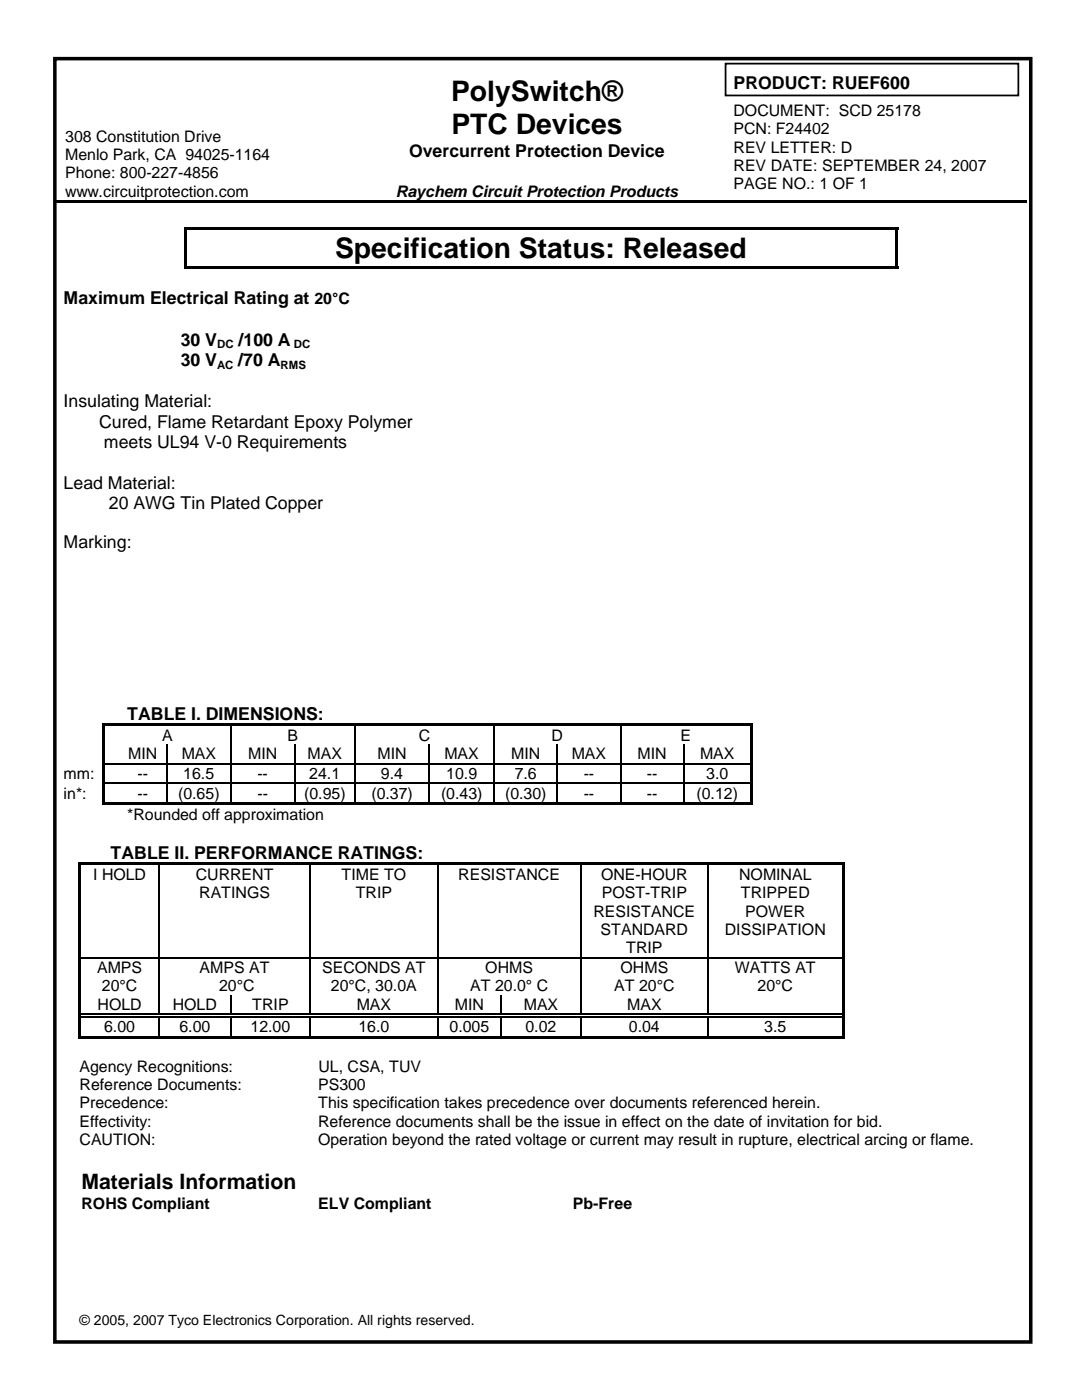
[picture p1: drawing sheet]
<svg xmlns="http://www.w3.org/2000/svg" width="216mm" height="279mm" viewBox="0 0 216 279" stroke-linecap="round" stroke-linejoin="round" font-family="sans-serif">
<defs><g id="words">
<g font-size="5.7">
<text x="90" y="20.2">PolySwitch®</text>
<text x="90.1" y="26.7">PTC Devices</text>
<text x="66.9" y="51.5">Specification Status: Released</text>
</g>
<text font-size="4.2" x="16.3" y="237.4">Materials Information</text>
<g font-size="3.5">
<text x="146.4" y="17.8">PRODUCT: RUEF600</text>
<text x="81.6" y="31.3">Overcurrent Protection Device</text>
<text x="12.7" y="60.7">Maximum Electrical Rating at 20°C</text>
<text x="36.1" y="69">30 V</text>
<text x="47.6" y="69">/100 A</text>
<text x="36.1" y="73.1">30 V</text>
<text x="47.5" y="73.1">/70 A</text>
<text x="12.7" y="81.3">Insulating Material:</text>
<text x="19.8" y="85.3">Cured, Flame Retardant Epoxy Polymer</text>
<text x="20.7" y="89.4">meets UL94 V-0 Requirements</text>
<text x="12.7" y="97.5">Lead Material:</text>
<text x="21.7" y="101.6">20 AWG Tin Plated Copper</text>
<text x="12.7" y="109.3">Marking:</text>
<text x="25.4" y="143.6">TABLE I. DIMENSIONS:</text>
<text x="22.1" y="171.4">TABLE II. PERFORMANCE RATINGS:</text>
</g>
<g font-size="3.2">
<text x="146.4" y="23.1">DOCUMENT: SCD 25178</text>
<text x="13" y="28.3">308 Constitution Drive</text>
<text x="146.4" y="26.8">PCN: F24402</text>
<text x="13" y="31.9">Menlo Park, CA 94025-1164</text>
<text x="13" y="35.6">Phone: 800-227-4856</text>
<text x="146.4" y="30.4">REV LETTER: D</text>
<text x="146.4" y="34.1">REV DATE: SEPTEMBER 24, 2007</text>
<text x="13" y="39.2">www.circuitprotection.com</text>
<text x="79" y="39.2">Raychem Circuit Protection Products</text>
<text x="146.4" y="37.8">PAGE NO.: 1 OF 1</text>
<text x="32.3" y="147.9">A</text>
<text x="57.4" y="147.9">B</text>
<text x="83.6" y="147.9">C</text>
<text x="110.1" y="147.9">D</text>
<text x="135.8" y="147.9">E</text>
<text x="12.7" y="155.5">mm:</text>
<text x="25.6" y="151.5">MIN</text>
<text x="27.4" y="155.5">--</text>
<text x="36.3" y="151.5">MAX</text>
<text x="36.6" y="155.5">16.5</text>
<text x="49.5" y="151.5">MIN</text>
<text x="51.4" y="155.5">--</text>
<text x="61.4" y="151.5">MAX</text>
<text x="61.7" y="155.5">24.1</text>
<text x="75.3" y="151.5">MIN</text>
<text x="76" y="155.5">9.4</text>
<text x="88.7" y="151.5">MAX</text>
<text x="89.1" y="155.5">10.9</text>
<text x="102" y="151.5">MIN</text>
<text x="102.7" y="155.5">7.6</text>
<text x="114.1" y="151.5">MAX</text>
<text x="116.5" y="155.5">--</text>
<text x="127.2" y="151.5">MIN</text>
<text x="129.1" y="155.5">--</text>
<text x="139.7" y="151.5">MAX</text>
<text x="140.9" y="155.5">3.0</text>
<text x="12.7" y="159.4">in*:</text>
<text x="27.5" y="159.4">--</text>
<text x="35.5" y="159.4">(0.65)</text>
<text x="51.4" y="159.4">--</text>
<text x="60.7" y="159.4">(0.95)</text>
<text x="74.1" y="159.4">(0.37)</text>
<text x="88" y="159.4">(0.43)</text>
<text x="100.8" y="159.4">(0.30)</text>
<text x="116.5" y="159.4">--</text>
<text x="129.1" y="159.4">--</text>
<text x="139" y="159.4">(0.12)</text>
<text x="25.4" y="163.6">*Rounded off approximation</text>
<text x="18.6" y="175.6">I HOLD</text>
<text x="39.1" y="175.6">CURRENT</text>
<text x="39.8" y="179.3">RATINGS</text>
<text x="68.1" y="175.6">TIME TO</text>
<text x="71" y="179.3">TRIP</text>
<text x="91.4" y="175.6">RESISTANCE</text>
<text x="120" y="175.6">ONE-HOUR</text>
<text x="120.1" y="179.3">POST-TRIP</text>
<text x="147.5" y="175.6">NOMINAL</text>
<text x="147.8" y="179.3">TRIPPED</text>
<text x="118.4" y="182.9">RESISTANCE</text>
<text x="148.7" y="182.9">POWER</text>
<text x="119.8" y="186.6">STANDARD</text>
<text x="124.9" y="190.3">TRIP</text>
<text x="144.6" y="186.6">DISSIPATION</text>
<text x="19.4" y="194.2">AMPS</text>
<text x="20.3" y="197.9">20°C</text>
<text x="39.8" y="194.2">AMPS AT</text>
<text x="43.7" y="197.9">20°C</text>
<text x="64.3" y="194.2">SECONDS AT</text>
<text x="66" y="197.9">20°C, 30.0A</text>
<text x="93.8" y="197.9">AT 20.0° C</text>
<text x="96.8" y="194.2">OHMS</text>
<text x="122.6" y="197.9">AT 20°C</text>
<text x="123.8" y="194.2">OHMS</text>
<text x="146.6" y="194.2">WATTS AT</text>
<text x="151.2" y="197.9">20°C</text>
<text x="19.5" y="201.5">HOLD</text>
<text x="34.5" y="201.5">HOLD</text>
<text x="50.3" y="201.5">TRIP</text>
<text x="71.2" y="201.5">MAX</text>
<text x="90.7" y="201.5">MIN</text>
<text x="104.5" y="201.5">MAX</text>
<text x="125.2" y="201.5">MAX</text>
<text x="20.8" y="206">6.00</text>
<text x="35.8" y="206">6.00</text>
<text x="50" y="206">12.00</text>
<text x="71.5" y="206">16.0</text>
<text x="89.7" y="206">0.005</text>
<text x="104.9" y="206">0.02</text>
<text x="125.5" y="206">0.04</text>
<text x="152.5" y="206">3.5</text>
<text x="15.9" y="213.9">Agency Recognitions:</text>
<text x="63.5" y="213.9">UL, CSA, TUV</text>
<text x="15.9" y="217.6">Reference Documents:</text>
<text x="15.9" y="221.2">Precedence:</text>
<text x="63.5" y="217.6">PS300</text>
<text x="63.5" y="221.2">This specification takes precedence over documents referenced herein.</text>
<text x="15.9" y="224.9">Effectivity:</text>
<text x="63.5" y="224.9">Reference documents shall be the issue in effect on the date of invitation for bid.</text>
<text x="15.9" y="228.5">CAUTION:</text>
<text x="63.5" y="228.5">Operation beyond the rated voltage or current may result in rupture, electrical arcing or flame.</text>
<text x="16.3" y="241.3">ROHS Compliant</text>
<text x="63.5" y="241.3">ELV Compliant</text>
<text x="114.3" y="241.3">Pb-Free</text>
</g>
<text font-size="2.8" x="15.9" y="264.5">© 2005, 2007 Tyco Electronics Corporation. All rights reserved.</text>
<g font-size="2.3">
<text x="43.3" y="69.5">DC</text>
<text x="58.7" y="69.5">DC</text>
<text x="43.3" y="73.6">AC</text>
<text x="56" y="73.6">RMS</text>
</g>
</g></defs>
<g fill="#000">
<path d="M10.9 39.9h58.9v.6h-58.9zM36.7 45.3h.5v.6h-.5zM36.7 45.3h142.5v.6h-142.5zM36.7 53.1h.5v.5h-.5zM36.7 53.1h142.5v.5h-142.5zM36.7 45.9h.5v7.2h-.5zM69.6 39.9h74.9v.6h-74.9zM144.2 39.9h60.6v.6h-60.6zM178.7 45.3h.5v.6h-.5zM178.7 53.1h.5v.5h-.5zM178.7 45.9h.5v7.2h-.5zM20.4 144.4h.5v.5h-.5z"/>
<path d="M20.4 144.4h129.8v.5h-129.8zM20.4 144.9h.5v3.7h-.5zM20.4 148.6h.5v3.7h-.5zM20.4 152.3h.5v.2h-.5zM20.4 152.5h.5v3.7h-.5zM20.4 156.2h.5v.3h-.5zM33.2 152.3h.3v.2h-.3zM33.2 156.2h.3v.3h-.3zM45.9 152.3h.3v.2h-.3zM45.9 156.2h.3v.3h-.3zM58.7 152.3h.2v.2h-.2zM58.7 156.2h.2v.3h-.2z"/>
<path d="M70.7 152.3h.3v.2h-.3zM70.7 156.2h.3v.3h-.3zM85.5 152.3h.3v.2h-.3zM85.5 156.2h.3v.3h-.3zM98.5 152.3h.2v.2h-.2zM98.5 156.2h.2v.3h-.2zM111.1 152.3h.3v.2h-.3zM111.1 156.2h.3v.3h-.3zM123.7 152.3h.3v.2h-.3zM123.7 156.2h.3v.3h-.3zM136.3 152.3h.3v.2h-.3zM136.3 156.2h.3v.3h-.3z"/>
<path d="M149.6 144.4h.6v.5h-.6zM149.6 144.9h.6v3.7h-.6zM149.6 148.6h.6v3.7h-.6zM149.6 152.3h.6v.2h-.6zM149.6 152.5h.6v3.7h-.6zM149.6 156.2h.6v.3h-.6zM15.6 172.1h.5v.6h-.5zM15.6 172.1h152.9v.6h-152.9zM20.4 156.5h.5v4.2h-.5zM20.4 160.1h3.4v.6h-3.4zM23.6 160.1h9.6v.6h-9.6zM33.2 160.1h12.7v.6h-12.7z"/>
<path d="M45.9 160.1h12.8v.6h-12.8zM58.7 160.1h12v.6h-12zM70.7 160.1h14.8v.6h-14.8zM85.5 160.1h13v.6h-13zM98.5 160.1h12.6v.6h-12.6zM111.1 160.1h12.6v.6h-12.6zM123.7 160.1h12.6v.6h-12.6zM136.3 160.1h13.3v.6h-13.3zM149.6 156.5h.6v4.2h-.6zM149.6 160.1h.6v.6h-.6zM168 172.1h.5v.6h-.5zM15.6 172.7h.5v18.3h-.5z"/>
<path d="M15.6 191h.5v.2h-.5zM15.6 191.2h.5v7.4h-.5zM31.6 191h.3v.2h-.3zM61.8 191h.2v.2h-.2zM87.2 191h.2v.2h-.2zM115.8 191h.2v.2h-.2zM141.2 191h.2v.2h-.2zM168 172.7h.5v18.3h-.5zM168 191h.5v.2h-.5zM168 191.2h.5v7.4h-.5zM15.6 198.6h.5v3.7h-.5zM15.6 202.3h.5v.8h-.5z"/>
<path d="M15.6 203.1h.5v4.2h-.5zM15.6 206.7h16v.6h-16zM31.6 203l.3 .1zM31.6 202.3h.8v.2h-.8zM31.6 202.8h.8v.2h-.8zM31.6 206.7h14.3v.6h-14.3zM45.9 203l.3 .1zM45.9 202.3h.8v.2h-.8zM45.9 202.8h.8v.2h-.8zM45.9 206.7h15.9v.6h-15.9zM61.8 203l.2 .1zM61.8 202.3h.7v.2h-.7z"/>
<path d="M61.8 202.8h.7v.2h-.7zM61.8 206.7h25.4v.6h-25.4zM87.2 203l.2 .1zM87.2 202.3h.7v.2h-.7zM87.2 202.8h.7v.2h-.7zM87.2 206.7h12.7v.6h-12.7zM99.9 203l.2 .1zM99.9 202.3h.7v.2h-.7zM99.9 202.8h.7v.2h-.7zM99.9 206.7h15.9v.6h-15.9zM115.8 203l.2 .1zM115.8 202.3h.7v.2h-.7z"/>
<path d="M115.8 202.8h.7v.2h-.7zM115.8 206.7h25.4v.6h-25.4zM141.2 203l.2 .1zM141.2 202.3h.7v.2h-.7zM141.2 202.8h.7v.2h-.7zM141.2 206.7h26.8v.6h-26.8zM168 198.6h.5v3.7h-.5zM168 202.3h.5v.8h-.5zM168 203.1h.5v4.2h-.5zM168 206.7h.5v.6h-.5z"/>
</g>
<path d="M144.8 12.7h58.4v6.4h-58.4z" fill="none" stroke="#000" stroke-width=".35"/>
<g fill="none" stroke="#000" stroke-width=".25">
<path d="M20.9 152.4h12.3M20.9 156.3h12.3M33.3 148.6v3.7M33.3 152.5v3.7M33.3 156.5v3.6M33.5 152.4h12.4M33.5 156.3h12.4M46 144.9v7.4M46 152.5v3.7M46 156.5v3.6M46.2 152.4h12.5M46.2 156.3h12.5"/>
<path d="M58.8 148.6v3.7M58.8 152.5v3.7M58.8 156.5v3.6M58.9 152.4h11.8M58.9 156.3h11.8M70.8 144.9v7.4M70.8 152.5v3.7M70.8 156.5v3.6M71 152.4h14.5M71 156.3h14.5M85.6 148.6v3.7M85.6 152.5v3.7"/>
<path d="M85.6 156.5v3.6M85.8 152.4h12.7M85.8 156.3h12.7M98.6 144.9v7.4M98.6 152.5v3.7M98.6 156.5v3.6M98.7 152.4h12.4M98.7 156.3h12.4M111.2 148.6v3.7M111.2 152.5v3.7M111.2 156.5v3.6M111.4 152.4h12.3"/>
<path d="M111.4 156.3h12.3M123.8 144.9v7.4M123.8 152.5v3.7M123.8 156.5v3.6M124 152.4h12.3M124 156.3h12.3M136.5 148.6v3.7M136.5 152.5v3.7M136.5 156.5v3.6M136.6 152.4h13M136.6 156.3h13M31.7 172.7v18.3"/>
<path d="M61.9 172.7v18.3M87.3 172.7v18.3M115.9 172.7v18.3M141.3 172.7v18.3M16.1 191.1h15.5M31.7 191.2v11.1M31.9 191.1h29.9M46 198.6v3.7M61.9 191.2v11.1M62 191.1h25.2M87.3 191.2v11.1M87.4 191.1h28.4"/>
<path d="M100 198.6v3.7M115.9 191.2v11.1M116 191.1h25.2M141.3 191.2v11.1M141.4 191.1h26.6M16.1 202.4h15.5M16.1 202.9h15.5M31.7 203.1v3.6M32.4 202.4h13.5M32.4 202.9h13.5M46 203.1v3.6M46.7 202.4h15.1"/>
<path d="M46.7 202.9h15.1M61.9 203.1v3.6M62.5 202.4h24.7M62.5 202.9h24.7M87.3 203.1v3.6M87.9 202.4h12M87.9 202.9h12M100 203.1v3.6M100.6 202.4h15.2M100.6 202.9h15.2M115.9 203.1v3.6M116.5 202.4h24.7"/>
<path d="M116.5 202.9h24.7M141.3 203.1v3.6M141.9 202.4h26.1M141.9 202.9h26.1"/>
</g>
<path d="M10.9 11.7h194.8v256.1h-194.8z" fill="none" stroke="#000" stroke-width=".71"/>
<use href="#words"/>
</svg>
